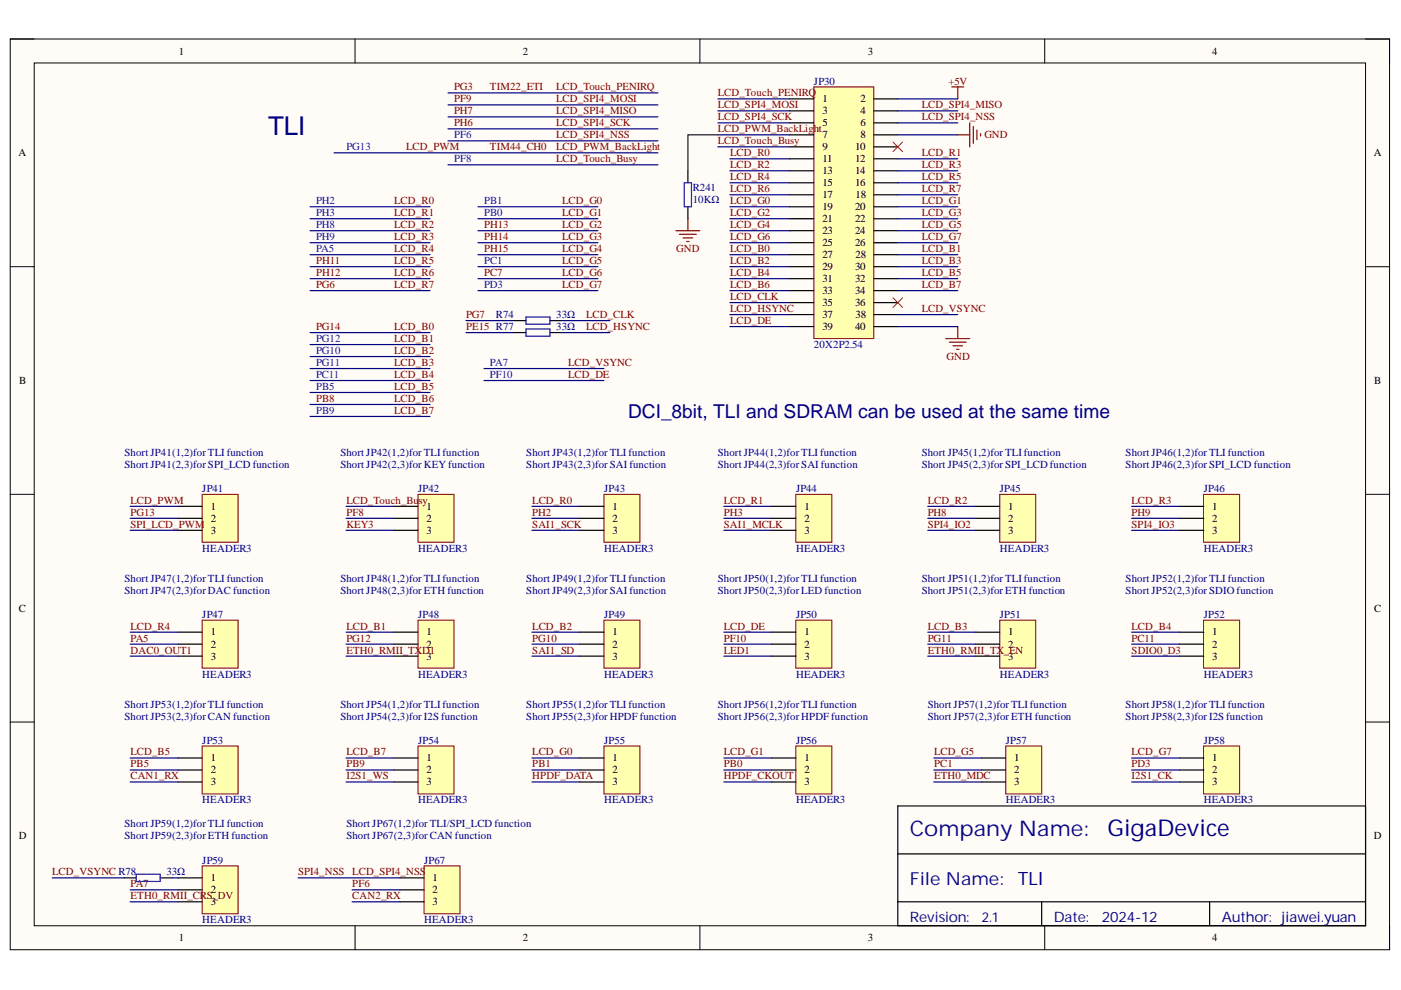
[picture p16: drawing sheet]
<svg xmlns="http://www.w3.org/2000/svg" width="297mm" height="210mm" viewBox="0 0 297 210" stroke-linecap="round" stroke-linejoin="round" font-family="sans-serif">
<defs><g id="words">
<text font-size="5.5" fill="#000080" x="56.8" y="28.7">TLI</text>
<text font-size="4.9" fill="#000080" x="234.8" y="177.3">GigaDevice</text>
<text font-size="4.6" fill="#11037f" x="192.9" y="177.3">Company Name:</text>
<text font-size="4.1" fill="#000080" x="133.2" y="88.7">DCI_8bit, TLI and SDRAM can be used at the same time</text>
<text font-size="3.9" fill="#000080" x="215.8" y="187.7">TLI</text>
<text font-size="3.8" fill="#11037f" x="192.9" y="187.7">File Name:</text>
<g font-size="3" fill="#11037f">
<text x="192.9" y="195.5">Revision:</text>
<text x="223.4" y="195.5">Date:</text>
<text x="259" y="195.5">Author: jiawei.yuan</text>
</g>
<text font-size="3" fill="#000080" x="233.6" y="195.5">2024-12</text>
<text font-size="2.9" fill="#000080" x="208.2" y="195.5">2.1</text>
<g font-size="2.3">
<text x="37.9" y="11.6">1</text>
<text x="110.8" y="11.6">2</text>
<text x="184" y="11.6">3</text>
<text x="257" y="11.6">4</text>
<text x="174.4" y="21.7">1</text>
<text x="182.5" y="21.7">2</text>
<text x="174.4" y="24.3">3</text>
<text x="174.4" y="26.8">5</text>
<text x="174.4" y="29.3">7</text>
<text x="182.5" y="24.3">4</text>
<text x="182.5" y="26.8">6</text>
<text x="182.5" y="29.3">8</text>
<text x="3.9" y="33.1">A</text>
<text x="174.4" y="31.9">9</text>
<text x="174.4" y="34.4">11</text>
<text x="181.3" y="31.9">10</text>
<text x="181.3" y="34.4">12</text>
<text x="291.3" y="33.1">A</text>
<text x="174.4" y="36.9">13</text>
<text x="174.4" y="39.5">15</text>
<text x="181.3" y="36.9">14</text>
<text x="181.3" y="39.5">16</text>
<text x="174.4" y="42">17</text>
<text x="174.4" y="44.5">19</text>
<text x="174.4" y="47.1">21</text>
<text x="181.3" y="44.5">20</text>
<text x="181.3" y="47.1">22</text>
<text x="181.4" y="42">18</text>
<text x="174.4" y="49.7">23</text>
<text x="174.4" y="52.2">25</text>
<text x="181.3" y="49.7">24</text>
<text x="181.3" y="52.2">26</text>
<text x="174.4" y="54.8">27</text>
<text x="174.4" y="57.3">29</text>
<text x="174.4" y="59.8">31</text>
<text x="181.3" y="57.3">30</text>
<text x="181.3" y="59.8">32</text>
<text x="181.4" y="54.8">28</text>
<text x="174.4" y="62.4">33</text>
<text x="174.4" y="64.9">35</text>
<text x="181.3" y="62.4">34</text>
<text x="181.3" y="64.9">36</text>
<text x="174.4" y="67.5">37</text>
<text x="174.4" y="70">39</text>
<text x="181.3" y="70">40</text>
<text x="181.4" y="67.5">38</text>
<text x="4.1" y="81.4">B</text>
<text x="291.4" y="81.4">B</text>
<text x="44.7" y="108.1">1</text>
<text x="44.7" y="110.6">2</text>
<text x="44.7" y="113.2">3</text>
<text x="90.4" y="108.1">1</text>
<text x="90.4" y="110.6">2</text>
<text x="90.4" y="113.2">3</text>
<text x="129.9" y="108.1">1</text>
<text x="129.9" y="110.6">2</text>
<text x="129.9" y="113.2">3</text>
<text x="170.5" y="108.1">1</text>
<text x="170.5" y="110.6">2</text>
<text x="170.5" y="113.2">3</text>
<text x="213.8" y="108.1">1</text>
<text x="213.8" y="110.6">2</text>
<text x="213.8" y="113.2">3</text>
<text x="257" y="108.1">1</text>
<text x="257" y="110.6">2</text>
<text x="257" y="113.2">3</text>
<text x="4" y="129.7">C</text>
<text x="291.4" y="129.7">C</text>
<text x="44.7" y="134.7">1</text>
<text x="44.7" y="137.4">2</text>
<text x="90.4" y="134.7">1</text>
<text x="90.4" y="137.4">2</text>
<text x="129.9" y="134.7">1</text>
<text x="129.9" y="137.4">2</text>
<text x="170.5" y="134.7">1</text>
<text x="170.5" y="137.4">2</text>
<text x="213.8" y="134.7">1</text>
<text x="213.8" y="137.4">2</text>
<text x="257" y="134.7">1</text>
<text x="257" y="137.4">2</text>
<text x="44.7" y="139.9">3</text>
<text x="90.4" y="139.9">3</text>
<text x="129.9" y="139.9">3</text>
<text x="170.5" y="139.9">3</text>
<text x="213.8" y="139.9">3</text>
<text x="257" y="139.9">3</text>
<text x="44.7" y="161.4">1</text>
<text x="90.4" y="161.4">1</text>
<text x="129.9" y="161.4">1</text>
<text x="170.5" y="161.4">1</text>
<text x="215" y="161.4">1</text>
<text x="257" y="161.4">1</text>
<text x="44.7" y="164">2</text>
<text x="44.7" y="166.5">3</text>
<text x="90.4" y="164">2</text>
<text x="90.4" y="166.5">3</text>
<text x="129.9" y="164">2</text>
<text x="129.9" y="166.5">3</text>
<text x="170.5" y="164">2</text>
<text x="170.5" y="166.5">3</text>
<text x="215" y="164">2</text>
<text x="215" y="166.5">3</text>
<text x="257" y="164">2</text>
<text x="257" y="166.5">3</text>
<text x="4" y="177.9">D</text>
<text x="291.3" y="177.9">D</text>
<text x="44.7" y="186.9">1</text>
<text x="44.7" y="189.4">2</text>
<text x="44.7" y="192">3</text>
<text x="91.7" y="186.9">1</text>
<text x="91.7" y="189.4">2</text>
<text x="91.7" y="192">3</text>
<text x="37.9" y="199.6">1</text>
<text x="110.8" y="199.6">2</text>
<text x="184" y="199.6">3</text>
<text x="257" y="199.6">4</text>
</g>
<g font-size="2.3" fill="#000080">
<text x="172.6" y="17.9">JP30</text>
<text x="146.9" y="40.5">R241</text>
<text x="146.9" y="43">10KΩ</text>
<text x="105.2" y="67.5">R74</text>
<text x="117.9" y="67.5">33Ω</text>
<text x="117.9" y="70">33Ω</text>
<text x="172.6" y="73.8">20X2P2.54</text>
<text x="26.4" y="96.7">Short JP41(1,2)for TLI function</text>
<text x="26.4" y="99.2">Short JP41(2,3)for SPI_LCD function</text>
<text x="72.2" y="96.7">Short JP42(1,2)for TLI function</text>
<text x="72.2" y="99.2">Short JP42(2,3)for KEYfunction</text>
<text x="111.6" y="96.7">Short JP43(1,2)for TLI function</text>
<text x="111.6" y="99.2">Short JP43(2,3)for SAI function</text>
<text x="152.2" y="96.7">Short JP44(1,2)for TLI function</text>
<text x="152.2" y="99.2">Short JP44(2,3)for SAI function</text>
<text x="195.4" y="96.7">Short JP45(1,2)for TLI function</text>
<text x="195.4" y="99.2">Short JP45(2,3)for SPI_LCD function</text>
<text x="238.7" y="96.7">Short JP46(1,2)for TLI function</text>
<text x="238.7" y="99.2">Short JP46(2,3)for SPI_LCD function</text>
<text x="42.9" y="104.3">JP41</text>
<text x="88.7" y="104.3">JP42</text>
<text x="128.1" y="104.3">JP43</text>
<text x="168.8" y="104.3">JP44</text>
<text x="212" y="104.3">JP45</text>
<text x="255.2" y="104.3">JP46</text>
<text x="42.9" y="117">HEADER3</text>
<text x="88.7" y="117">HEADER3</text>
<text x="128.1" y="117">HEADER3</text>
<text x="168.8" y="117">HEADER3</text>
<text x="212" y="117">HEADER3</text>
<text x="255.2" y="117">HEADER3</text>
<text x="26.4" y="123.3">Short JP47(1,2)for TLI function</text>
<text x="26.4" y="125.9">Short JP47(2,3)for DAC function</text>
<text x="72.2" y="123.3">Short JP48(1,2)for TLI function</text>
<text x="72.2" y="125.9">Short JP48(2,3)for ETH function</text>
<text x="111.6" y="123.3">Short JP49(1,2)for TLI function</text>
<text x="111.6" y="125.9">Short JP49(2,3)for SAI function</text>
<text x="152.2" y="123.3">Short JP50(1,2)for TLI function</text>
<text x="152.2" y="125.9">Short JP50(2,3)for LED function</text>
<text x="195.4" y="123.3">Short JP51(1,2)for TLI function</text>
<text x="195.4" y="125.9">Short JP51(2,3)for ETH function</text>
<text x="238.7" y="123.3">Short JP52(1,2)for TLI function</text>
<text x="238.7" y="125.9">Short JP52(2,3)for SDIO function</text>
<text x="42.9" y="130.9">JP47</text>
<text x="88.7" y="130.9">JP48</text>
<text x="128.1" y="130.9">JP49</text>
<text x="168.8" y="130.9">JP50</text>
<text x="212" y="130.9">JP51</text>
<text x="255.2" y="130.9">JP52</text>
<text x="42.9" y="143.7">HEADER3</text>
<text x="88.7" y="143.7">HEADER3</text>
<text x="128.1" y="143.7">HEADER3</text>
<text x="168.8" y="143.7">HEADER3</text>
<text x="212" y="143.7">HEADER3</text>
<text x="255.2" y="143.7">HEADER3</text>
<text x="26.4" y="150">Short JP53(1,2)for TLI function</text>
<text x="26.4" y="152.6">Short JP53(2,3)for CAN function</text>
<text x="72.2" y="150">Short JP54(1,2)for TLI function</text>
<text x="72.2" y="152.6">Short JP54(2,3)for I2S function</text>
<text x="111.6" y="150">Short JP55(1,2)for TLI function</text>
<text x="111.6" y="152.6">Short JP55(2,3)for HPDF function</text>
<text x="152.2" y="150">Short JP56(1,2)for TLI function</text>
<text x="152.2" y="152.6">Short JP56(2,3)for HPDF function</text>
<text x="196.7" y="150">Short JP57(1,2)for TLI function</text>
<text x="196.7" y="152.6">Short JP57(2,3)for ETH function</text>
<text x="238.7" y="150">Short JP58(1,2)for TLI function</text>
<text x="238.7" y="152.6">Short JP58(2,3)for I2S function</text>
<text x="42.9" y="157.6">JP53</text>
<text x="88.7" y="157.6">JP54</text>
<text x="128.1" y="157.6">JP55</text>
<text x="168.8" y="157.6">JP56</text>
<text x="213.3" y="157.6">JP57</text>
<text x="255.2" y="157.6">JP58</text>
<text x="42.9" y="170.3">HEADER3</text>
<text x="88.7" y="170.3">HEADER3</text>
<text x="128.1" y="170.3">HEADER3</text>
<text x="168.8" y="170.3">HEADER3</text>
<text x="213.3" y="170.3">HEADER3</text>
<text x="255.2" y="170.3">HEADER3</text>
<text x="26.4" y="175.4">Short JP59(1,2)for TLI function</text>
<text x="26.4" y="177.9">Short JP59(2,3)for ETH function</text>
<text x="73.4" y="175.4">Short JP67(1,2)for TLI/SPI_LCD function</text>
<text x="73.4" y="177.9">Short JP67(2,3)for CAN function</text>
<text x="35.3" y="185.6">33Ω</text>
<text x="42.9" y="183.1">JP59</text>
<text x="89.9" y="183.1">JP67</text>
<text x="42.9" y="195.8">HEADER3</text>
<text x="89.9" y="195.8">HEADER3</text>
</g>
<g font-size="2.3" fill="#800000">
<text x="201.1" y="17.9">+5V</text>
<text x="96.3" y="21.7">PF9</text>
<text x="96.3" y="19.2">PG3</text>
<text x="103.9" y="19.2">TIM22_ETI</text>
<text x="117.9" y="21.7">LCD_SPI4_MOSI</text>
<text x="117.9" y="19.2">LCD_Touch_PENIRQ</text>
<text x="152.2" y="20.5">LCD_Touch_PENIRQ</text>
<text x="152.2" y="23">LCD_SPI4_MOSI</text>
<text x="195.4" y="23">LCD_SPI4_MISO</text>
<text x="96.3" y="24.3">PH7</text>
<text x="96.3" y="26.8">PH6</text>
<text x="117.9" y="29.3">LCD_SPI4_NSS</text>
<text x="117.9" y="26.8">LCD_SPI4_SCK</text>
<text x="117.9" y="24.3">LCD_SPI4_MISO</text>
<text x="152.2" y="25.5">LCD_SPI4_SCK</text>
<text x="152.2" y="28.1">LCD_PWM_BackLight</text>
<text x="195.4" y="25.5">LCD_SPI4_NSS</text>
<text x="208.7" y="29.3">GND</text>
<text x="86.1" y="31.9">LCD_PWM</text>
<text x="103.9" y="31.9">TIM44_CH0</text>
<text x="117.9" y="31.9">LCD_PWM_BackLight</text>
<text x="117.9" y="34.4">LCD_Touch_Busy</text>
<text x="152.2" y="30.6">LCD_Touch_Busy</text>
<text x="154.8" y="33.1">LCD_R0</text>
<text x="154.8" y="35.7">LCD_R2</text>
<text x="195.4" y="33.1">LCD_R1</text>
<text x="195.4" y="35.7">LCD_R3</text>
<text x="154.8" y="38.2">LCD_R4</text>
<text x="154.8" y="40.7">LCD_R6</text>
<text x="195.4" y="38.2">LCD_R5</text>
<text x="195.4" y="40.7">LCD_R7</text>
<text x="83.6" y="43.3">LCD_R0</text>
<text x="83.6" y="45.8">LCD_R1</text>
<text x="119.2" y="43.3">LCD_G0</text>
<text x="119.2" y="45.8">LCD_G1</text>
<text x="154.8" y="43.3">LCD_G0</text>
<text x="154.8" y="45.8">LCD_G2</text>
<text x="195.4" y="43.3">LCD_G1</text>
<text x="195.4" y="45.8">LCD_G3</text>
<text x="83.6" y="48.3">LCD_R2</text>
<text x="83.6" y="53.5">LCD_R4</text>
<text x="83.6" y="51">LCD_R3</text>
<text x="102.6" y="48.3">PH13</text>
<text x="102.6" y="51">PH14</text>
<text x="102.6" y="53.5">PH15</text>
<text x="119.2" y="48.3">LCD_G2</text>
<text x="119.2" y="51">LCD_G3</text>
<text x="119.2" y="53.5">LCD_G4</text>
<text x="143.4" y="53.5">GND</text>
<text x="154.8" y="48.3">LCD_G4</text>
<text x="154.8" y="51">LCD_G6</text>
<text x="154.8" y="53.5">LCD_B0</text>
<text x="195.4" y="48.3">LCD_G5</text>
<text x="195.4" y="51">LCD_G7</text>
<text x="195.4" y="53.5">LCD_B1</text>
<text x="67" y="58.6">PH12</text>
<text x="67" y="56">PH11</text>
<text x="83.6" y="56">LCD_R5</text>
<text x="83.6" y="58.6">LCD_R6</text>
<text x="102.6" y="58.6">PC7</text>
<text x="119.2" y="56">LCD_G5</text>
<text x="119.2" y="58.6">LCD_G6</text>
<text x="154.8" y="56">LCD_B2</text>
<text x="154.8" y="58.6">LCD_B4</text>
<text x="195.4" y="56">LCD_B3</text>
<text x="195.4" y="58.6">LCD_B5</text>
<text x="67" y="61.1">PG6</text>
<text x="83.6" y="61.1">LCD_R7</text>
<text x="119.2" y="61.1">LCD_G7</text>
<text x="154.8" y="61.1">LCD_B6</text>
<text x="154.8" y="63.6">LCD_CLK</text>
<text x="195.4" y="61.1">LCD_B7</text>
<text x="67" y="70">PG14</text>
<text x="83.6" y="70">LCD_B0</text>
<text x="98.8" y="67.5">PG7</text>
<text x="98.8" y="70">PE15 R77</text>
<text x="124.3" y="67.5">LCD_CLK</text>
<text x="124.3" y="70">LCD_HSYNC</text>
<text x="154.8" y="66.2">LCD_HSYNC</text>
<text x="154.8" y="68.7">LCD_DE</text>
<text x="195.4" y="66.2">LCD_VSYNC</text>
<text x="83.6" y="72.5">LCD_B1</text>
<text x="83.6" y="75.1">LCD_B2</text>
<text x="83.6" y="77.6">LCD_B3</text>
<text x="120.5" y="77.6">LCD_VSYNC</text>
<text x="200.7" y="76.3">GND</text>
<text x="83.6" y="80.1">LCD_B4</text>
<text x="83.6" y="82.7">LCD_B5</text>
<text x="120.5" y="80.1">LCD_DE</text>
<text x="67" y="85.2">PB8</text>
<text x="83.6" y="85.2">LCD_B6</text>
<text x="83.6" y="87.7">LCD_B7</text>
<text x="27.7" y="106.8">LCD_PWM</text>
<text x="73.4" y="106.8">LCD_Touch_Bu</text>
<text x="88.8" y="106.8">sy</text>
<text x="112.9" y="106.8">LCD_R0</text>
<text x="153.5" y="106.8">LCD_R1</text>
<text x="196.7" y="106.8">LCD_R2</text>
<text x="239.9" y="106.8">LCD_R3</text>
<text x="27.7" y="109.4">PG13</text>
<text x="27.7" y="111.9">SPI_LCD_PWM</text>
<text x="73.4" y="109.4">PF8</text>
<text x="73.4" y="111.9">KEY3</text>
<text x="112.9" y="109.4">PH2</text>
<text x="112.9" y="111.9">SAI1_SCK</text>
<text x="153.5" y="109.4">PH3</text>
<text x="153.5" y="111.9">SAI1_MCLK</text>
<text x="196.7" y="111.9">SPI4_IO2</text>
<text x="196.7" y="109.4">PH8</text>
<text x="239.9" y="109.4">PH9</text>
<text x="239.9" y="111.9">SPI4_IO3</text>
<text x="27.7" y="136.1">PA5</text>
<text x="27.7" y="133.5">LCD_R4</text>
<text x="73.4" y="136.1">PG12</text>
<text x="73.4" y="133.5">LCD_B1</text>
<text x="112.9" y="136.1">PG10</text>
<text x="112.9" y="133.5">LCD_B2</text>
<text x="153.5" y="136.1">PF10</text>
<text x="153.5" y="133.5">LCD_DE</text>
<text x="196.7" y="136.1">PG11</text>
<text x="196.7" y="133.5">LCD_B3</text>
<text x="239.9" y="136.1">PC11</text>
<text x="239.9" y="133.5">LCD_B4</text>
<text x="27.7" y="138.6">DAC0_OUT1</text>
<text x="73.4" y="138.6">ETH0_RMII_TXD1</text>
<text x="112.9" y="138.6">SAI1_SD</text>
<text x="153.5" y="138.6">LED1</text>
<text x="196.7" y="138.6">ETH0_RMII_TX_EN</text>
<text x="239.9" y="138.6">SDIO0_D3</text>
<text x="27.7" y="160.2">LCD_B5</text>
<text x="73.4" y="160.2">LCD_B7</text>
<text x="112.9" y="160.2">LCD_G0</text>
<text x="153.5" y="160.2">LCD_G1</text>
<text x="198" y="160.2">LCD_G5</text>
<text x="239.9" y="160.2">LCD_G7</text>
<text x="27.7" y="162.7">PB5</text>
<text x="27.7" y="165.3">CAN1_RX</text>
<text x="73.4" y="162.7">PB9</text>
<text x="73.4" y="165.3">I2S1_WS</text>
<text x="112.9" y="162.7">PB1</text>
<text x="112.9" y="165.3">HPDF_DATA</text>
<text x="153.5" y="162.7">PB0</text>
<text x="153.5" y="165.3">HPDF_CKOUT</text>
<text x="198" y="162.7">PC1</text>
<text x="198" y="165.3">ETH0_MDC</text>
<text x="239.9" y="162.7">PD3</text>
<text x="239.9" y="165.3">I2S1_CK</text>
<text x="11.1" y="185.6">LCD_VSYNC R78</text>
<text x="63.2" y="185.6">SPI4_NSS</text>
<text x="74.7" y="185.6">LCD_SPI4_NSS</text>
<text x="27.7" y="188.2">PA7</text>
<text x="27.7" y="190.7">ETH0_RMII_CRS_DV</text>
<text x="74.7" y="188.2">PF6</text>
<text x="74.7" y="190.7">CAN2_RX</text>
</g>
<g font-size="2.3" fill="#00f">
<text x="96.3" y="29.3">PF6</text>
<text x="73.4" y="31.9">PG13</text>
<text x="96.3" y="34.4">PF8</text>
<text x="67" y="43.3">PH2</text>
<text x="67" y="45.8">PH3</text>
<text x="102.6" y="45.8">PB0</text>
<text x="102.6" y="43.3">PB1</text>
<text x="67" y="51">PH9</text>
<text x="67" y="48.3">PH8</text>
<text x="67" y="53.5">PA5</text>
<text x="102.6" y="56">PC1</text>
<text x="102.6" y="61.1">PD3</text>
<text x="67" y="72.5">PG12</text>
<text x="67" y="75.1">PG10</text>
<text x="67" y="77.6">PG11</text>
<text x="103.9" y="77.6">PA7</text>
<text x="67" y="80.1">PC11</text>
<text x="67" y="82.7">PB5</text>
<text x="103.9" y="80.1">PF10</text>
<text x="67" y="87.7">PB9</text>
</g>
</g></defs>
<path d="M2.2 8.3h292.4v193.1h-292.4z" fill-rule="evenodd" fill="#fffcf8"/>
<path d="M2.2 8.3h292.4v193.1h-292.4z" fill="none" stroke="#000" stroke-width=".21"/>
<path d="M7.3 13.4h282.2v182.9h-282.2z" fill-rule="evenodd" fill="#fffcf8"/>
<g fill="none" stroke="#000" stroke-width=".21">
<path d="M2.2 8.3h5.1M7.3 13.4h282.2v182.9h-282.2zM75.3 8.3v5M148.4 8.3v5M221.5 8.3v5.1M289.5 8.3h5.1v5.1M2.2 56.5h5.1M289.5 56.5h5.1M2.2 104.8h5.1M289.5 104.8h5.1M2.2 153.1h5.1M289.5 153.1h5.1"/>
<path d="M75.3 196.3v5.1M148.4 196.3v5.1M221.5 196.3v5.1M294.6 196.3v5.1"/>
</g>
<path d="M190.3 170.9h99.2v25.4h-99.2zM190.3 181h99.2M190.3 191.2h99.2M220.9 191.2v5.1M256.5 191.2v5.1" fill="none" stroke="#000" stroke-width=".25"/>
<path d="M172.5 18.4h12.8v53.4h-12.8z" fill-rule="evenodd" fill="#ffffb0"/>
<path d="M172.5 18.4h12.8v53.4h-12.8z" fill="none" stroke="#800000" stroke-width=".21"/>
<g fill="none" stroke="#000" stroke-width=".25">
<path d="M167.5 21h5M167.5 23.5h5M167.5 26h5M167.5 28.6h5M167.5 31.1h5M167.5 33.7h5M167.5 36.2h5M167.5 38.8h5M185.3 21h5M185.3 23.5h5M185.3 26.1h5M185.3 28.6h5"/>
<path d="M185.3 31.1h5M185.3 33.7h5M185.3 36.2h5M185.3 38.8h5M167.5 41.3h5M167.5 43.8h5M167.5 46.4h5M167.5 48.9h5M167.5 51.5h5M167.5 54h5M167.5 56.5h5M167.5 59.1h5"/>
<path d="M185.3 41.3h5M185.3 43.8h5M185.3 46.4h5M185.3 48.9h5M185.3 51.5h5M185.3 54h5M185.3 56.5h5M185.3 59.1h5M167.5 61.6h5M167.5 64.2h5M167.5 66.7h5M167.5 69.2h5"/>
<path d="M185.3 61.6h5M185.3 64.2h5M185.3 66.7h5M185.3 69.2h5"/>
</g>
<path d="M201.8 18.4h2.5M203.1 18.4v2.6M203.1 28.6h2.5M205.6 26.1v5M206.4 26.8v3.6M207.1 27.6v2M207.9 28.3v.5M200.5 71.8h5.1M201.3 72.5h3.5M202 73.3h2.1M202.8 74.1h.5M203.1 69.2v2.6" fill="none" stroke="#800000" stroke-width=".25"/>
<path d="M189.3 30.1l2.1 2M191.4 30.1l-2.1 2M189.3 63.2l2.1 2M191.4 63.2l-2.1 2" fill="none" stroke="#f00" stroke-width=".21"/>
<path d="M168.7 131.5h7.7v10.2h-7.7z" fill-rule="evenodd" fill="#ffffb0"/>
<path d="M168.7 131.5h7.7v10.2h-7.7z" fill="none" stroke="#800000" stroke-width=".21"/>
<path d="M163.6 134h5.1M163.6 136.6h5.1M163.6 139.1h5.1" fill="none" stroke="#000" stroke-width=".25"/>
<path d="M212 131.5h7.6v10.2h-7.6z" fill-rule="evenodd" fill="#ffffb0"/>
<path d="M212 131.5h7.6v10.2h-7.6z" fill="none" stroke="#800000" stroke-width=".21"/>
<path d="M206.9 134h5.1M206.9 136.6h5.1M206.9 139.1h5.1" fill="none" stroke="#000" stroke-width=".25"/>
<path d="M42.9 104.8h7.6v10.2h-7.6z" fill-rule="evenodd" fill="#ffffb0"/>
<path d="M42.9 104.8h7.6v10.2h-7.6z" fill="none" stroke="#800000" stroke-width=".21"/>
<path d="M145.8 36.2v2.6M145.8 43.8v2.6M37.8 107.4h5.1M37.8 109.9h5.1M37.8 112.4h5.1" fill="none" stroke="#000" stroke-width=".25"/>
<path d="M145.1 38.8h1.5v5h-1.5z" fill="none" stroke="#00f" stroke-width=".25"/>
<path d="M143.3 48.9h5.1M144.1 49.7h3.5M144.8 50.4h2.1M145.6 51.2h.5M145.8 46.4v2.5" fill="none" stroke="#800000" stroke-width=".25"/>
<path d="M88.6 104.8h7.7v10.2h-7.7z" fill-rule="evenodd" fill="#ffffb0"/>
<path d="M88.6 104.8h7.7v10.2h-7.7z" fill="none" stroke="#800000" stroke-width=".21"/>
<path d="M83.5 107.4h5.1M83.5 109.9h5.1M83.5 112.4h5.1" fill="none" stroke="#000" stroke-width=".25"/>
<path d="M128 104.8h7.7v10.2h-7.7z" fill-rule="evenodd" fill="#ffffb0"/>
<path d="M128 104.8h7.7v10.2h-7.7z" fill="none" stroke="#800000" stroke-width=".21"/>
<path d="M123 107.4h5M123 109.9h5M123 112.4h5" fill="none" stroke="#000" stroke-width=".25"/>
<path d="M168.7 104.8h7.7v10.2h-7.7z" fill-rule="evenodd" fill="#ffffb0"/>
<path d="M168.7 104.8h7.7v10.2h-7.7z" fill="none" stroke="#800000" stroke-width=".21"/>
<path d="M163.6 107.4h5.1M163.6 109.9h5.1M163.6 112.4h5.1" fill="none" stroke="#000" stroke-width=".25"/>
<path d="M212 104.8h7.6v10.2h-7.6z" fill-rule="evenodd" fill="#ffffb0"/>
<path d="M212 104.8h7.6v10.2h-7.6z" fill="none" stroke="#800000" stroke-width=".21"/>
<path d="M206.9 107.4h5.1M206.9 109.9h5.1M206.9 112.4h5.1" fill="none" stroke="#000" stroke-width=".25"/>
<path d="M255.2 104.8h7.6v10.2h-7.6z" fill-rule="evenodd" fill="#ffffb0"/>
<path d="M255.2 104.8h7.6v10.2h-7.6z" fill="none" stroke="#800000" stroke-width=".21"/>
<path d="M250.1 107.4h5.1M250.1 109.9h5.1M250.1 112.4h5.1" fill="none" stroke="#000" stroke-width=".25"/>
<path d="M42.9 131.5h7.6v10.2h-7.6z" fill-rule="evenodd" fill="#ffffb0"/>
<path d="M42.9 131.5h7.6v10.2h-7.6z" fill="none" stroke="#800000" stroke-width=".21"/>
<path d="M37.8 134h5.1M37.8 136.6h5.1M37.8 139.1h5.1" fill="none" stroke="#000" stroke-width=".25"/>
<path d="M88.6 131.5h7.7v10.2h-7.7z" fill-rule="evenodd" fill="#ffffb0"/>
<path d="M88.6 131.5h7.7v10.2h-7.7z" fill="none" stroke="#800000" stroke-width=".21"/>
<path d="M83.5 134h5.1M83.5 136.6h5.1M83.5 139.1h5.1" fill="none" stroke="#000" stroke-width=".25"/>
<path d="M128 131.5h7.7v10.2h-7.7z" fill-rule="evenodd" fill="#ffffb0"/>
<path d="M128 131.5h7.7v10.2h-7.7z" fill="none" stroke="#800000" stroke-width=".21"/>
<path d="M123 134h5M123 136.6h5M123 139.1h5" fill="none" stroke="#000" stroke-width=".25"/>
<path d="M255.2 131.5h7.6v10.2h-7.6z" fill-rule="evenodd" fill="#ffffb0"/>
<path d="M255.2 131.5h7.6v10.2h-7.6z" fill="none" stroke="#800000" stroke-width=".21"/>
<path d="M250.1 134h5.1M250.1 136.6h5.1M250.1 139.1h5.1" fill="none" stroke="#000" stroke-width=".25"/>
<path d="M42.9 158.2h7.6v10.1h-7.6z" fill-rule="evenodd" fill="#ffffb0"/>
<path d="M42.9 158.2h7.6v10.1h-7.6z" fill="none" stroke="#800000" stroke-width=".21"/>
<path d="M37.8 160.7h5.1M37.8 163.3h5.1M37.8 165.8h5.1" fill="none" stroke="#000" stroke-width=".25"/>
<path d="M88.6 158.2h7.7v10.1h-7.7z" fill-rule="evenodd" fill="#ffffb0"/>
<path d="M88.6 158.2h7.7v10.1h-7.7z" fill="none" stroke="#800000" stroke-width=".21"/>
<path d="M83.5 160.7h5.1M83.5 163.3h5.1M83.5 165.8h5.1" fill="none" stroke="#000" stroke-width=".25"/>
<path d="M128 158.2h7.7v10.1h-7.7z" fill-rule="evenodd" fill="#ffffb0"/>
<path d="M128 158.2h7.7v10.1h-7.7z" fill="none" stroke="#800000" stroke-width=".21"/>
<path d="M123 160.7h5M123 163.3h5M123 165.8h5" fill="none" stroke="#000" stroke-width=".25"/>
<path d="M168.7 158.2h7.7v10.1h-7.7z" fill-rule="evenodd" fill="#ffffb0"/>
<path d="M168.7 158.2h7.7v10.1h-7.7z" fill="none" stroke="#800000" stroke-width=".21"/>
<path d="M163.6 160.7h5.1M163.6 163.3h5.1M163.6 165.8h5.1" fill="none" stroke="#000" stroke-width=".25"/>
<path d="M213.2 158.2h7.7v10.1h-7.7z" fill-rule="evenodd" fill="#ffffb0"/>
<path d="M213.2 158.2h7.7v10.1h-7.7z" fill="none" stroke="#800000" stroke-width=".21"/>
<path d="M208.2 160.7h5M208.2 163.3h5M208.2 165.8h5" fill="none" stroke="#000" stroke-width=".25"/>
<path d="M255.2 158.2h7.6v10.1h-7.6z" fill-rule="evenodd" fill="#ffffb0"/>
<path d="M255.2 158.2h7.6v10.1h-7.6z" fill="none" stroke="#800000" stroke-width=".21"/>
<path d="M250.1 160.7h5.1M250.1 163.3h5.1M250.1 165.8h5.1" fill="none" stroke="#000" stroke-width=".25"/>
<path d="M42.9 183.6h7.6v10.1h-7.6z" fill-rule="evenodd" fill="#ffffb0"/>
<path d="M42.9 183.6h7.6v10.1h-7.6z" fill="none" stroke="#800000" stroke-width=".21"/>
<path d="M37.8 186.1h5.1M37.8 188.7h5.1M37.8 191.2h5.1" fill="none" stroke="#000" stroke-width=".25"/>
<path d="M89.9 183.6h7.6v10.1h-7.6z" fill-rule="evenodd" fill="#ffffb0"/>
<path d="M89.9 183.6h7.6v10.1h-7.6z" fill="none" stroke="#800000" stroke-width=".21"/>
<path d="M109 68h2.5M109 70.5h2.5M116.6 68h2.5M116.6 70.5h2.5M26.3 186.1h2.6M34 186.1h2.5M84.8 186.1h5.1M84.8 188.7h5.1M84.8 191.2h5.1" fill="none" stroke="#000" stroke-width=".25"/>
<path d="M111.5 67.2h5.1v1.5h-5.1zM111.5 69.7h5.1v1.6h-5.1zM28.9 185.4h5.1v1.5h-5.1z" fill="none" stroke="#00f" stroke-width=".25"/>
<g fill="none" stroke="#000080" stroke-width=".25">
<path d="M95 19.7h44.5M70.8 32.4h68.7M95 22.2h44.5M95 24.8h44.5M95 27.3h44.5M95 29.9h44.5M95 34.9h44.5M152.2 21h15.3M152.2 23.5h15.3M152.2 28.6h15.3M152.2 26h15.3M152.2 31.1h15.3"/>
<path d="M154.7 33.7h12.8M154.7 36.2h12.8M154.7 38.8h12.8M190.3 33.7h12.8M190.3 36.2h12.8M190.3 38.8h12.8M190.3 21h12.8M190.3 23.5h12.8M190.3 26.1h12.8M190.3 28.6h12.8M65.7 43.8h25.5M65.7 46.4h25.5"/>
<path d="M65.7 48.9h25.5M65.7 51.5h25.5M65.7 54h25.5M65.7 56.5h25.5M65.7 59.1h25.5M101.3 43.8h25.5M101.3 46.4h25.5M101.3 48.9h25.5M101.3 51.5h25.5M101.3 54h25.5M101.3 56.5h25.5M101.3 59.1h25.5"/>
<path d="M154.7 43.8h12.8M154.7 46.4h12.8M154.7 48.9h12.8M154.7 51.5h12.8M154.7 54h12.8M154.7 56.5h12.8M154.7 59.1h12.8M154.7 41.3h12.8M190.3 43.8h12.8M190.3 46.4h12.8M190.3 48.9h12.8M190.3 51.5h12.8"/>
<path d="M190.3 54h12.8M190.3 56.5h12.8M190.3 59.1h12.8M190.3 41.3h12.8M65.7 70.5h25.5M65.7 61.6h25.5M65.7 78.1h25.5M65.7 73.1h25.5M65.7 75.6h25.5M98.8 70.5h10.2M98.8 68h10.2M101.3 61.6h25.5"/>
<path d="M102.6 78.1h25.4M119.1 70.5h10.2M119.1 68h10.2M154.7 61.6h12.8M154.7 64.2h12.8M154.7 66.7h12.8M154.7 69.2h12.8M190.3 61.6h12.8M190.3 66.7h12.8M190.3 69.2h12.8M65.7 80.7h25.5M65.7 85.8h25.5"/>
<path d="M65.7 88.3h25.5M65.7 83.2h25.5M102.6 80.7h25.4M27.6 107.4h10.2M27.6 109.9h10.2M27.6 112.4h10.2M73.4 107.4h10.1M73.4 109.9h10.1M73.4 112.4h10.1M112.8 107.4h10.2M112.8 109.9h10.2M112.8 112.4h10.2"/>
<path d="M153.5 107.4h10.1M153.5 109.9h10.1M153.5 112.4h10.1M196.7 107.4h10.2M196.7 109.9h10.2M196.7 112.4h10.2M239.9 107.4h10.2M239.9 109.9h10.2M239.9 112.4h10.2M27.6 136.6h10.2M27.6 139.1h10.2M27.6 134h10.2"/>
<path d="M73.4 136.6h10.1M73.4 139.1h10.1M73.4 134h10.1M112.8 136.6h10.2M112.8 139.1h10.2M112.8 134h10.2M153.5 136.6h10.1M153.5 139.1h10.1M153.5 134h10.1M196.7 136.6h10.2M196.7 139.1h10.2M196.7 134h10.2"/>
<path d="M239.9 136.6h10.2M239.9 139.1h10.2M239.9 134h10.2M27.6 160.7h10.2M27.6 163.3h10.2M27.6 165.8h10.2M73.4 160.7h10.1M73.4 163.3h10.1M73.4 165.8h10.1M112.8 160.7h10.2M112.8 163.3h10.2M112.8 165.8h10.2"/>
<path d="M153.5 160.7h10.1M153.5 163.3h10.1M153.5 165.8h10.1M198 160.7h10.2M198 163.3h10.2M198 165.8h10.2M239.9 160.7h10.2M239.9 163.3h10.2M239.9 165.8h10.2M11.1 186.1h15.2M27.6 188.7h10.2M27.6 191.2h10.2"/>
<path d="M36.5 186.1h1.3M63.2 186.1h21.6M74.6 188.7h10.2M74.6 191.2h10.2"/>
</g>
<path d="M152.2 28.6h-6.4v7.6" fill="none" stroke="#172721" stroke-width=".25"/>
<use href="#words"/>
</svg>
